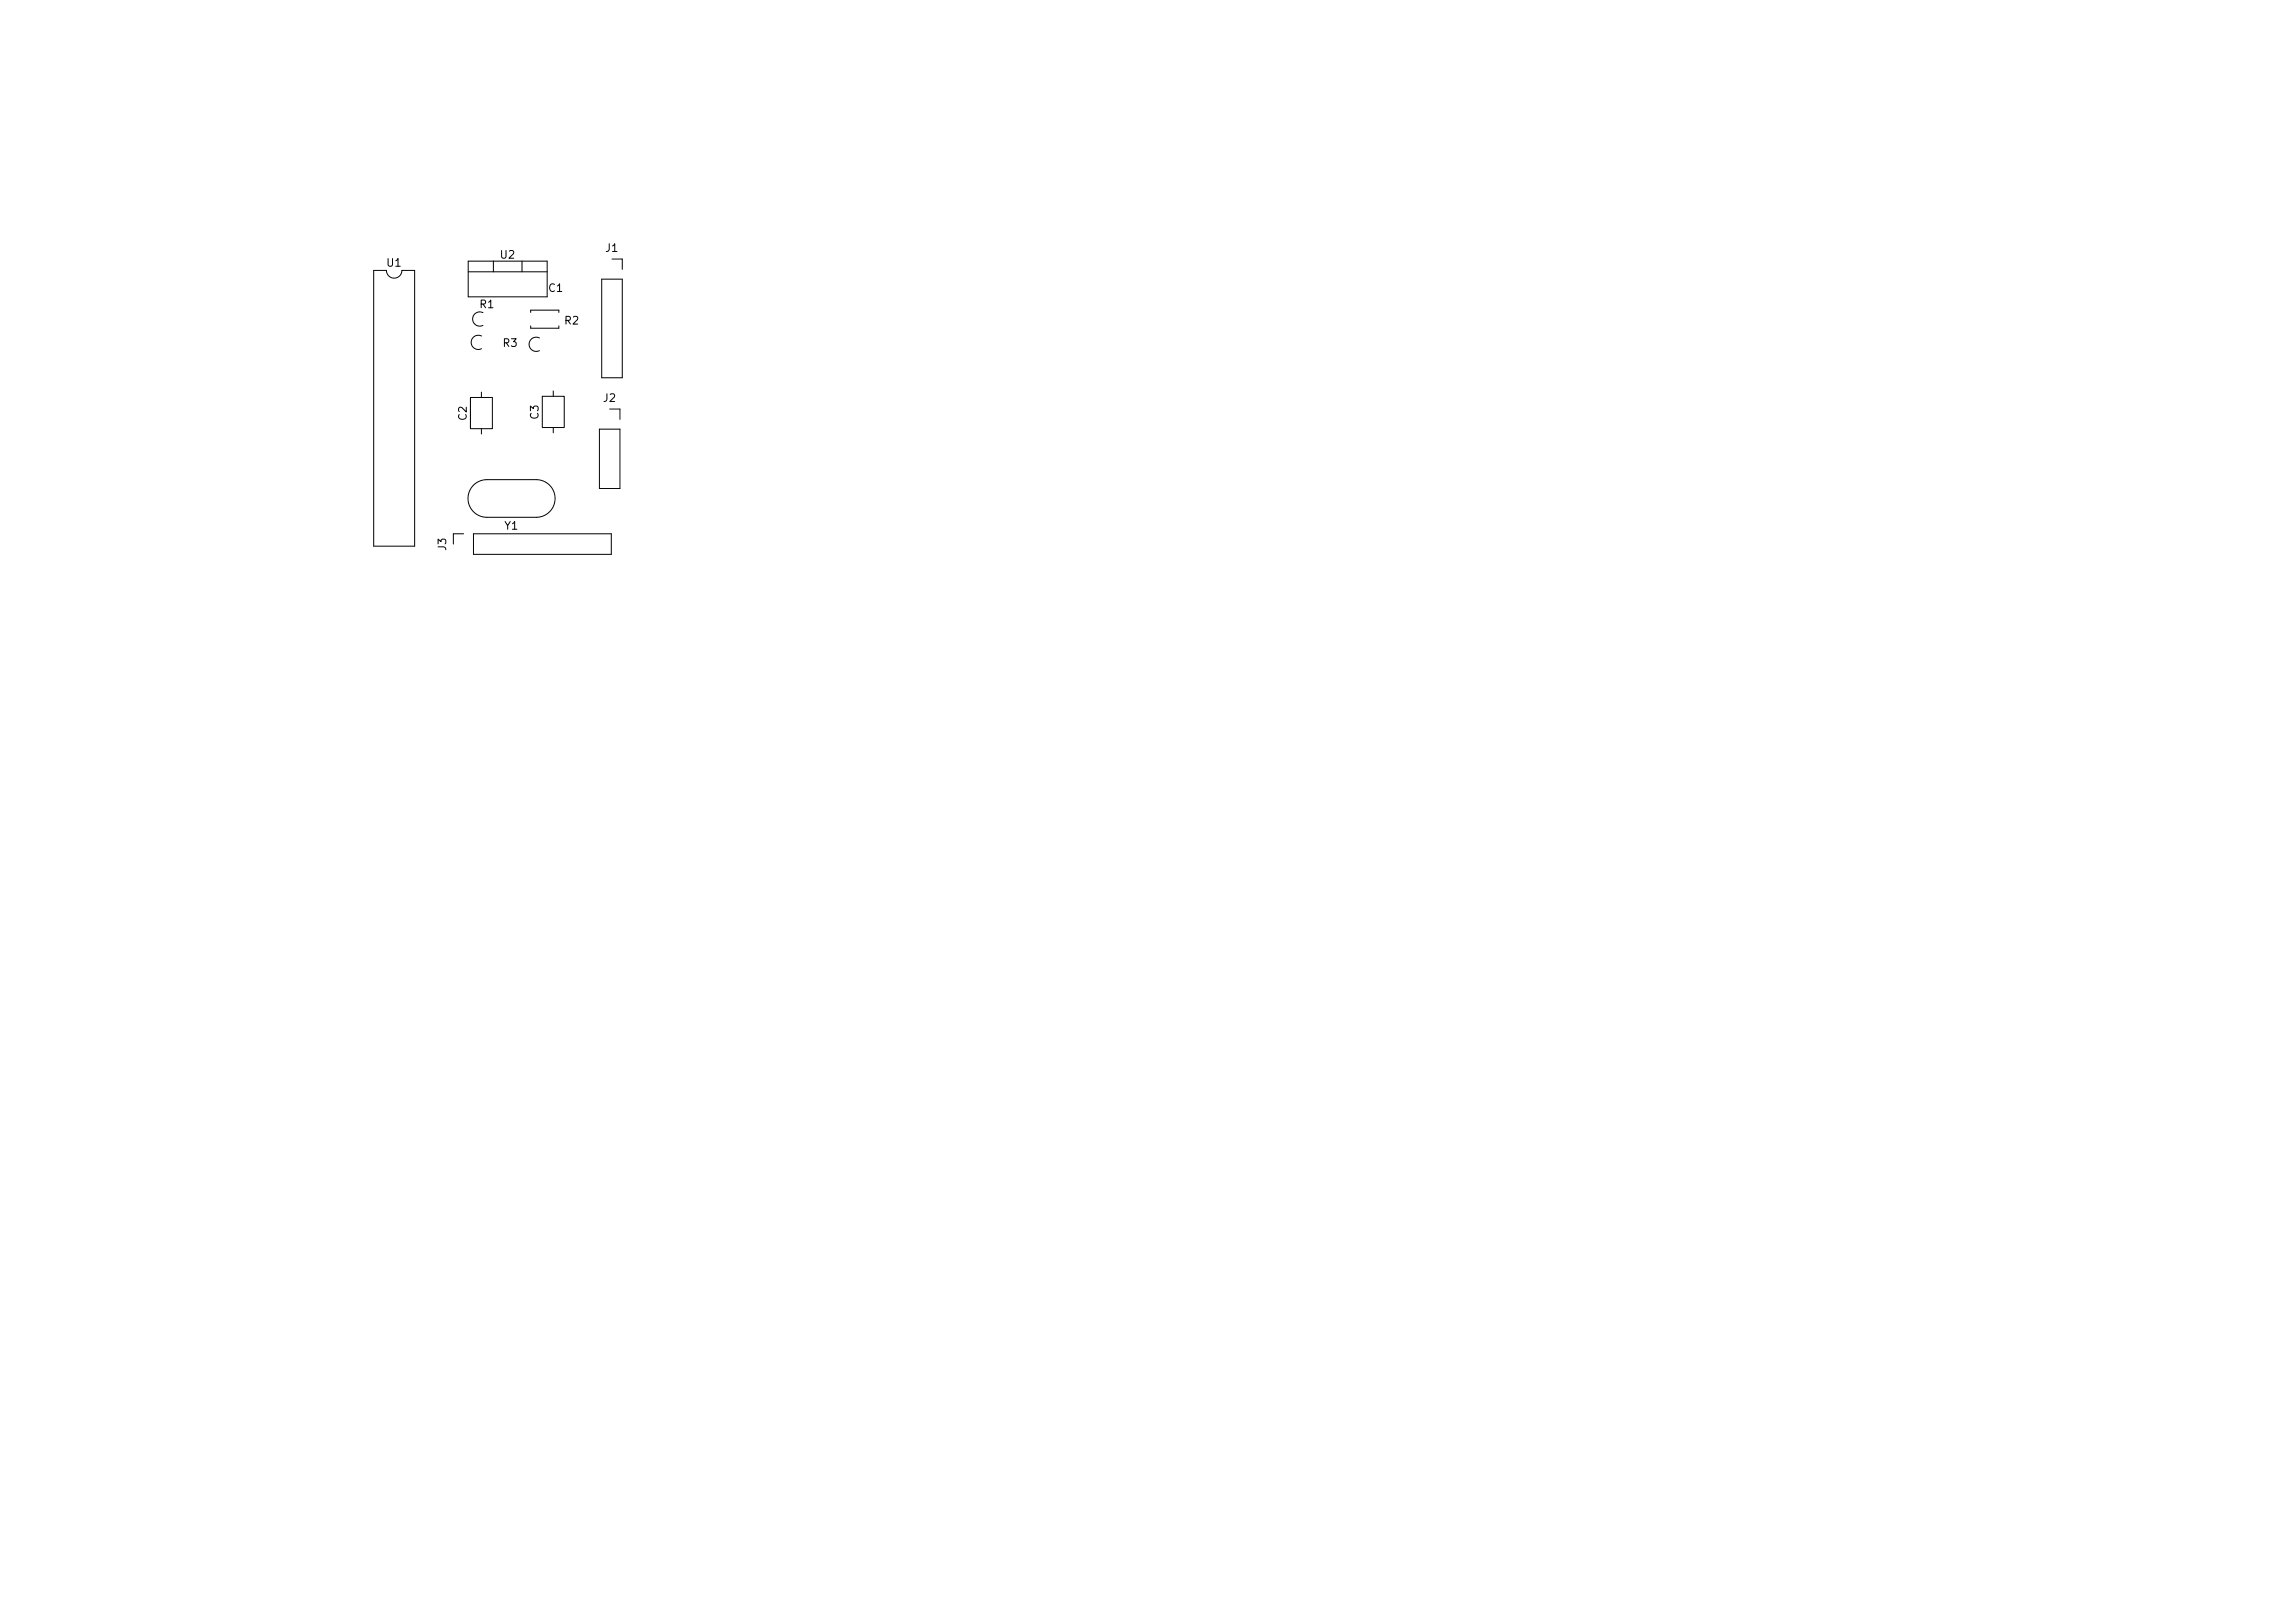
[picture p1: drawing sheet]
<svg xmlns="http://www.w3.org/2000/svg" width="297mm" height="210mm" viewBox="0 0 297 210" stroke-linecap="round" stroke-linejoin="round" font-family="sans-serif">
<defs><g id="words">
<g font-size="1">
<text x="49.9" y="34.8">U1</text>
<text x="64.6" y="33.7">U2</text>
<text x="78.2" y="32.8">J1</text>
<text x="61.9" y="40.1">R1</text>
<text x="70.8" y="38">C1</text>
<text x="64.9" y="45.1">R3</text>
<text x="72.9" y="42.2">R2</text>
<text x="77.9" y="52.3">J2</text>
<text x="60.6" y="54.6" transform="rotate(-90 60.6 54.6)">C2</text>
<text x="69.9" y="54.4" transform="rotate(-90 69.9 54.4)">C3</text>
<text x="58" y="71.4" transform="rotate(-90 58 71.4)">J3</text>
<text x="65.2" y="68.8">Y1</text>
</g>
</g></defs>
<g fill="none" stroke="#000" stroke-width=".13">
<path d="M48.4 35h1.6a1 1 0 0 0 1 1 1 1 0 0 0 1-1h1.7v35.7h-5.3zM60.6 33.8h10.2v4.6h-10.2zM60.6 35.2h10.2M63.8 33.8v1.4M67.5 33.8v1.4M77.9 36.1h2.6v12.8h-2.6zM79.2 33.5h1.3v1.4M60.9 51.4h2.8v4.1h-2.8zM62.3 50.7v.7M62.3 55.5v.7M62.3 43.5a.92 .92 0 0 0-1.3 .8 .92 .92 0 0 0 1.3 .8M62.5 40.5a.92 .92 0 0 0-1.3 .8 .92 .92 0 0 0 1.3 .8"/>
<path d="M68.7 40.4v-.3h3.6v.3M68.7 42.2v.3h3.6v-.3M69.8 43.7a.92 .92 0 0 0-1.3 .8 .92 .92 0 0 0 1.3 .9M70.2 51.3h2.8v4h-2.8zM71.6 50.6v.7M71.6 55.3v.7M77.6 55.5h2.6v7.7h-2.6zM78.9 52.9h1.3v1.4M60 69.1h-1.3v1.3M61.3 69.1h17.8v2.6h-17.8zM61.3 62.8a2.44 2.44 0 0 1 1.7-.7h6.4a2.44 2.44 0 0 1 2.4 2.4 2.44 2.44 0 0 1-2.4 2.4h-6.4a2.44 2.44 0 0 1-2.2-1.5 2.44 2.44 0 0 1 .5-2.6z"/>
</g>
<use href="#words"/>
</svg>
